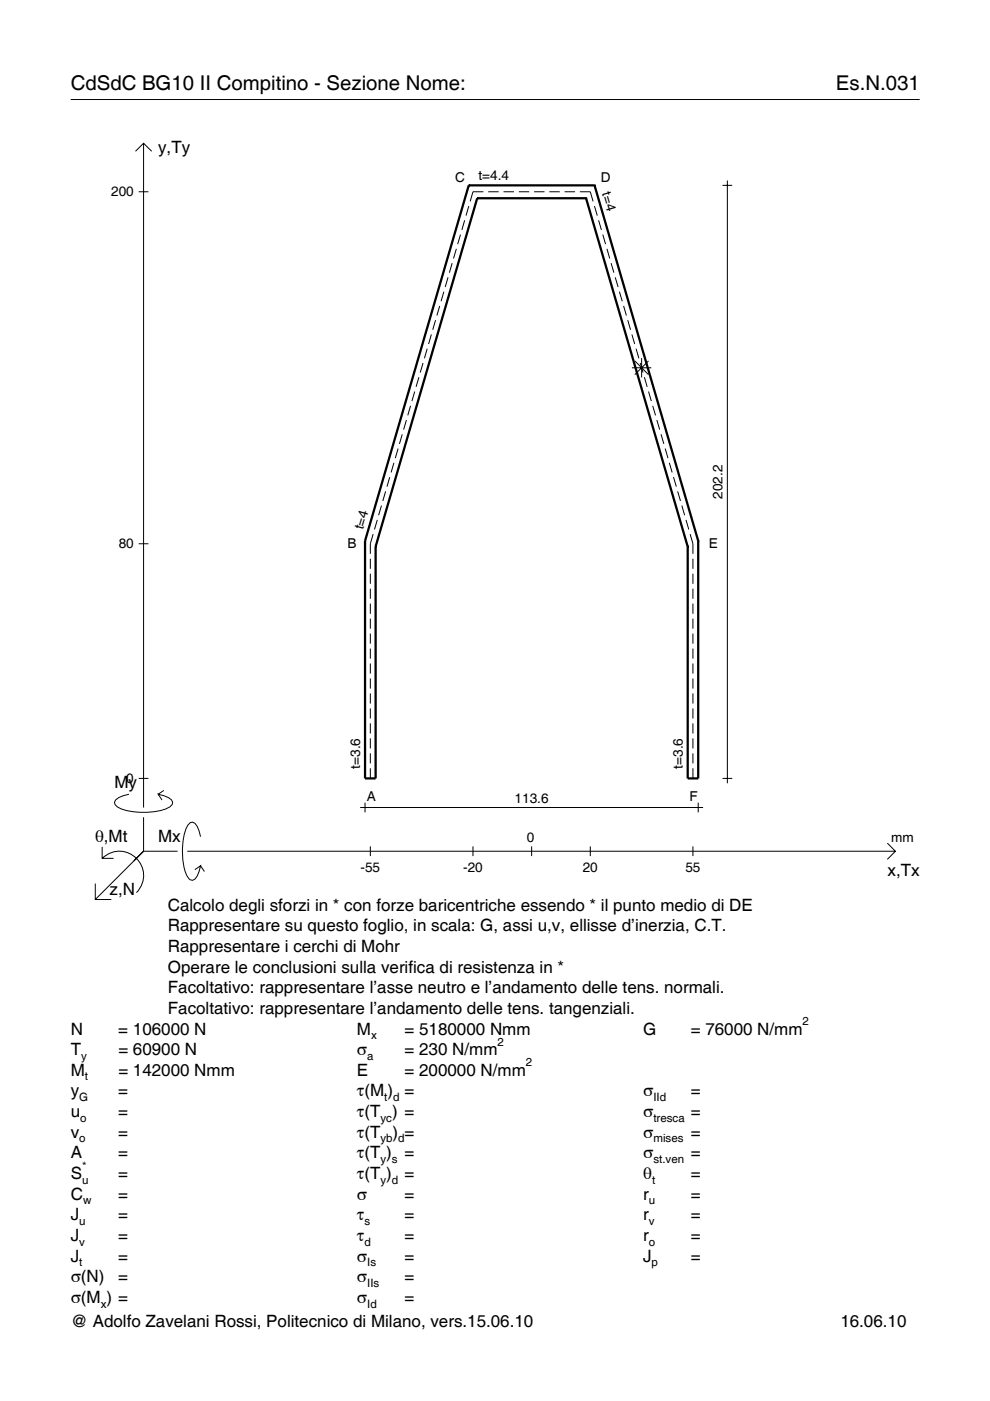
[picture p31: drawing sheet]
<svg xmlns="http://www.w3.org/2000/svg" width="210mm" height="297mm" viewBox="0 0 210 297" stroke-linecap="round" stroke-linejoin="round" font-family="sans-serif">
<defs><g id="words">
<g font-size="4.3">
<text x="15" y="19">CdSdC BG10 II Compitino - Sezione Nome:</text>
<text x="177.2" y="19">Es.N.031</text>
</g>
<g font-size="3.6">
<text x="33.5" y="32.4">y,Ty</text>
<text x="24.3" y="167.1">My</text>
<text x="20.1" y="178.4">θ,Mt</text>
<text x="33.5" y="178.4">Mx</text>
<text x="188.2" y="185.6">x,Tx</text>
<text x="23.2" y="189.7">z,N</text>
<text x="35.6" y="193.1">Calcolo degli sforzi in * con forze baricentriche essendo * il punto medio di DE</text>
<text x="35.6" y="197.5">Rappresentare su questo foglio, in scala: G, assi u,v, ellisse d’inerzia, C.T.</text>
<text x="35.6" y="201.8">Rappresentare i cerchi di Mohr</text>
<text x="35.6" y="206.2">Operare le conclusioni sulla verifica di resistenza in *</text>
<text x="35.6" y="210.6">Facoltativo: rappresentare l’asse neutro e l’andamento delle tens. normali.</text>
<text x="35.6" y="215">Facoltativo: rappresentare l’andamento delle tens. tangenziali.</text>
<text x="15" y="219.3">N</text>
<text x="25.1" y="219.3">= 106000 N</text>
<text x="75.7" y="219.3">M</text>
<text x="85.8" y="219.3">= 5180000 Nmm</text>
<text x="136.4" y="219.3">G</text>
<text x="146.5" y="219.3">= 76000 N/mm</text>
<text x="15" y="223.7">T</text>
<text x="25.1" y="223.7">= 60900 N</text>
<text x="75.7" y="223.7">σ</text>
<text x="85.8" y="223.7">= 230 N/mm</text>
<text x="15" y="232.5">y</text>
<text x="15" y="228.1">M</text>
<text x="25.1" y="232.5">=</text>
<text x="25.1" y="228.1">= 142000 Nmm</text>
<text x="75.7" y="232.5">τ(M ) =</text>
<text x="75.7" y="228.1">E</text>
<text x="85.8" y="228.1">= 200000 N/mm</text>
<text x="136.4" y="232.5">σ</text>
<text x="146.5" y="232.5">=</text>
<text x="15" y="236.8">u</text>
<text x="25.1" y="236.8">=</text>
<text x="75.7" y="236.8">τ(T ) =</text>
<text x="136.4" y="236.8">σ</text>
<text x="146.5" y="236.8">=</text>
<text x="15" y="241.2">v</text>
<text x="15" y="245.6">A</text>
<text x="25.1" y="241.2">=</text>
<text x="25.1" y="245.6">=</text>
<text x="75.7" y="245.6">τ(T )</text>
<text x="75.7" y="241.2">τ(T</text>
<text x="83.3" y="241.2">) =</text>
<text x="85.8" y="245.6">=</text>
<text x="136.4" y="241.2">σ</text>
<text x="136.4" y="245.6">σ</text>
<text x="146.5" y="241.2">=</text>
<text x="146.5" y="245.6">=</text>
<text x="15" y="250">S</text>
<text x="25.1" y="250">=</text>
<text x="75.7" y="250">τ(T )</text>
<text x="85.8" y="250">=</text>
<text x="136.4" y="250">θ</text>
<text x="146.5" y="250">=</text>
<text x="15" y="254.3">C</text>
<text x="25.1" y="254.3">=</text>
<text x="75.7" y="254.3">σ</text>
<text x="85.8" y="254.3">=</text>
<text x="136.4" y="254.3">r</text>
<text x="146.5" y="254.3">=</text>
<text x="15" y="258.7">J</text>
<text x="15" y="263.1">J</text>
<text x="25.1" y="263.1">=</text>
<text x="25.1" y="258.7">=</text>
<text x="75.7" y="258.7">τ</text>
<text x="75.7" y="263.1">τ</text>
<text x="85.8" y="258.7">=</text>
<text x="85.8" y="263.1">=</text>
<text x="136.4" y="263.1">r</text>
<text x="136.4" y="258.7">r</text>
<text x="146.5" y="258.7">=</text>
<text x="146.5" y="263.1">=</text>
<text x="15" y="267.5">J</text>
<text x="25.1" y="267.5">=</text>
<text x="75.7" y="267.5">σ</text>
<text x="85.8" y="267.5">=</text>
<text x="136.4" y="267.5">J</text>
<text x="146.5" y="267.5">=</text>
<text x="15" y="271.8">σ(N)</text>
<text x="25.1" y="271.8">=</text>
<text x="75.7" y="271.8">σ</text>
<text x="85.8" y="271.8">=</text>
<text x="15" y="276.2">σ(M ) =</text>
<text x="15" y="281.4">@ Adolfo Zavelani Rossi, Politecnico di Milano, vers.15.06.10</text>
<text x="75.7" y="276.2">σ</text>
<text x="85.8" y="276.2">=</text>
<text x="178.2" y="281.4">16.06.10</text>
</g>
<g font-size="2.9">
<text x="23.6" y="41.7">200</text>
<text x="96.5" y="38.6">C</text>
<text x="101.4" y="38.3">t=4.4</text>
<text x="127.4" y="38.6">D</text>
<text x="127.6" y="41" transform="rotate(74 127.6 41)">t=4</text>
<text x="153.2" y="105.8" transform="rotate(-90 153.2 105.8)">202.2</text>
<text x="77" y="112.4" transform="rotate(-74 77 112.4)">t=4</text>
<text x="25.2" y="116.3">80</text>
<text x="73.7" y="116.2">B</text>
<text x="150.3" y="116.2">E</text>
<text x="26.8" y="166">0</text>
<text x="76.4" y="163" transform="rotate(-90 76.4 163)">t=3.6</text>
<text x="144.8" y="163" transform="rotate(-90 144.8 163)">t=3.6</text>
<text x="77.8" y="169.8">A</text>
<text x="109.1" y="170.2">113.6</text>
<text x="146.2" y="169.8">F</text>
<text x="111.7" y="178.4">0</text>
<text x="189" y="178.4">mm</text>
<text x="76.4" y="184.9">-55</text>
<text x="98.2" y="184.9">-20</text>
<text x="123.6" y="184.9">20</text>
<text x="145.3" y="184.9">55</text>
</g>
<g font-size="2.4">
<text x="78.7" y="220.3">x</text>
<text x="105.5" y="221.7">2</text>
<text x="170.2" y="217.3">2</text>
<text x="17.2" y="224.7">y</text>
<text x="77.9" y="224.7">a</text>
<text x="111.5" y="226.1">2</text>
<text x="16.8" y="233.5">G</text>
<text x="18" y="229.1">t</text>
<text x="81.5" y="233.5">t d</text>
<text x="138.5" y="233.5">IId</text>
<text x="17" y="237.8">o</text>
<text x="80.7" y="237.8">yc</text>
<text x="138.5" y="237.8">tresca</text>
<text x="16.8" y="242.2">o</text>
<text x="80.7" y="242.2">yb d</text>
<text x="138.5" y="242.2">mises</text>
<text x="17.4" y="251">u</text>
<text x="17.4" y="248">*</text>
<text x="80.7" y="246.6">y s</text>
<text x="80.7" y="251">y d</text>
<text x="138.2" y="251">t</text>
<text x="138.5" y="246.6">st.ven</text>
<text x="17.6" y="255.3">w</text>
<text x="137.6" y="255.3">u</text>
<text x="16.8" y="259.7">u</text>
<text x="77.3" y="259.7">s</text>
<text x="137.6" y="259.7">v</text>
<text x="16.8" y="264.1">v</text>
<text x="16.8" y="268.5">t</text>
<text x="77.3" y="264.1">d</text>
<text x="77.9" y="268.5">Is</text>
<text x="137.6" y="264.1">o</text>
<text x="138.2" y="268.5">p</text>
<text x="77.9" y="272.8">IIs</text>
<text x="21.4" y="277.2">x</text>
<text x="77.9" y="277.2">Id</text>
</g>
</g></defs>
<g fill="none" stroke="#000" stroke-width=".21">
<path d="M15 21.1h180M28.7 32.1l1.7-1.7 1.8 1.7M30.4 30.4v140.8M153.2 39.3h2M154.2 38.3v127.8M29.4 40.7h2.1M95 58.8l-.6 2M95.9 55.8l-.6 2M96.8 52.8l-.6 2M97.6 49.7l-.6 2.1M98.5 46.7l-.6 2M99.4 43.7l-.6 2"/>
<path d="M102.5 40.7h-2.2l-.6 2M103.5 40.7h2.2M106.8 40.7h2.2M110 40.7h2.2M113.2 40.7h2.2M116.5 40.7h2.2M119.7 40.7h2.2M122.9 40.7h2.3l.5 2M126 43.7l.6 2M126.9 46.7l.6 2M127.8 49.7l.6 2.1M128.7 52.8l.6 2"/>
<path d="M129.6 55.8l.6 2M130.4 58.8l.6 2M88.8 80l-.6 2M89.7 77l-.6 2M90.6 73.9l-.6 2.1M91.5 70.9l-.6 2M92.3 67.9l-.6 2M93.2 64.9l-.6 2M94.1 61.8l-.6 2.1M131.3 61.8l.6 2.1M132.2 64.9l.6 2M133.1 67.9l.6 2"/>
<path d="M134 78h4.1M134 70.9l.6 2M134.6 76.5l2.9 2.9M134.9 73.9l.6 2.1M135.7 77l.6 2M136 75.9v4.1M136.6 80l.6 2M137.5 76.5l-2.9 2.9M83.5 98.1l-.6 2.1M84.4 95.1l-.6 2M85.3 92.1l-.6 2M86.2 89.1l-.6 2"/>
<path d="M87 86l-.5 2.1M87.9 83l-.6 2M137.5 83l.6 2M138.4 86l.6 2.1M139.3 89.1l.6 2M140.2 92.1l.5 2M141 95.1l.6 2M141.9 98.1l.6 2.1M29.4 115.3h2.1M78.5 118.5v2.1M79.1 113.2l-.6 2.1v2.1M80 110.2l-.6 2.1"/>
<path d="M80.9 107.2l-.6 2M81.8 104.2l-.6 2M82.6 101.1l-.6 2.1M142.8 101.1l.6 2.1M143.7 104.2l.6 2M144.6 107.2l.6 2M145.4 110.2l.6 2.1M146.3 113.2l.6 2.1v2.1M146.9 118.5v2.1M78.5 121.6v2.2M78.5 124.8v2.1M78.5 128v2.1"/>
<path d="M78.5 131.2v2.1M78.5 134.3v2.2M78.5 137.5v2.1M146.9 121.6v2.2M146.9 124.8v2.1M146.9 128v2.1M146.9 131.2v2.1M146.9 134.3v2.2M146.9 137.5v2.1M78.5 140.7v2.1M78.5 143.8v2.2M78.5 147v2.2"/>
<path d="M78.5 150.2v2.1M78.5 153.4v2.1M78.5 156.5v2.2M78.5 159.7v2.2M146.9 140.7v2.1M146.9 143.8v2.2M146.9 147v2.2M146.9 150.2v2.1M146.9 153.4v2.1M146.9 156.5v2.2M146.9 159.7v2.2M21.7 179.6v2.4h2.4"/>
<path d="M27.3 168.4a3.6 3.6 0 0 0-3 1.7l.1 .5a5.6 5.6 0 0 0 3.8 1.5 13.4 13.4 0 0 0 7.8-1l.5-.5 .1-.5a3.6 3.6 0 0 0-3.1-1.7l.8 1.2M29.4 165h2.1M30.4 173.3v7.2M34.7 167.6l-1.2 .8M42.5 177.4a3.6 3.6 0 0 0-1.7-3.1l-.5 .1a5.7 5.7 0 0 0-1.5 3.8 13.9 13.9 0 0 0 1.1 7.9l.4 .4 .5 .1a3.6 3.6 0 0 0 1.7-3l-1.2 .8M76.4 171.2h72.7M77.4 170.2v2M78.5 162.9v2.1M78.5 179.4v2.1M100.3 179.4v2.1M112.7 179.4v2.1M125.2 179.4v2.1"/>
<path d="M146.9 162.9v2.1M146.9 179.4v2.1M148 170.2v2M153.2 165h2M188.1 178.8l1.7 1.7-1.7 1.7M20.2 187.3v3.4h3.4M21.7 182a5.1 5.1 0 0 1 7.2 0 5.1 5.1 0 0 1 0 7.3M30.4 180.5l-10.2 10.2M30.4 180.5h7.2M39.7 180.5h150.1M42.5 183.6l.8 1.2"/>
</g>
<g fill="none" stroke="#000" stroke-width=".48">
<path d="M99.4 39.3h.1M99.4 39.3l-22 75.4M99.4 39.3h26.7M126.1 39.3h.1M126.1 39.3l21.9 75.4M101.2 42h.1M101.2 42l-21.6 73.9M101.2 42h23.1M124.3 42h.1M124.3 42l21.5 73.9M77.4 114.7h.1M77.4 114.7v50.3h2.2v-49.1"/>
<path d="M79.6 115.9h.1M145.8 115.9h.1M148 114.7h.1M148 114.7v50.3h-2.2v-49.1"/>
</g>
<use href="#words"/>
</svg>
